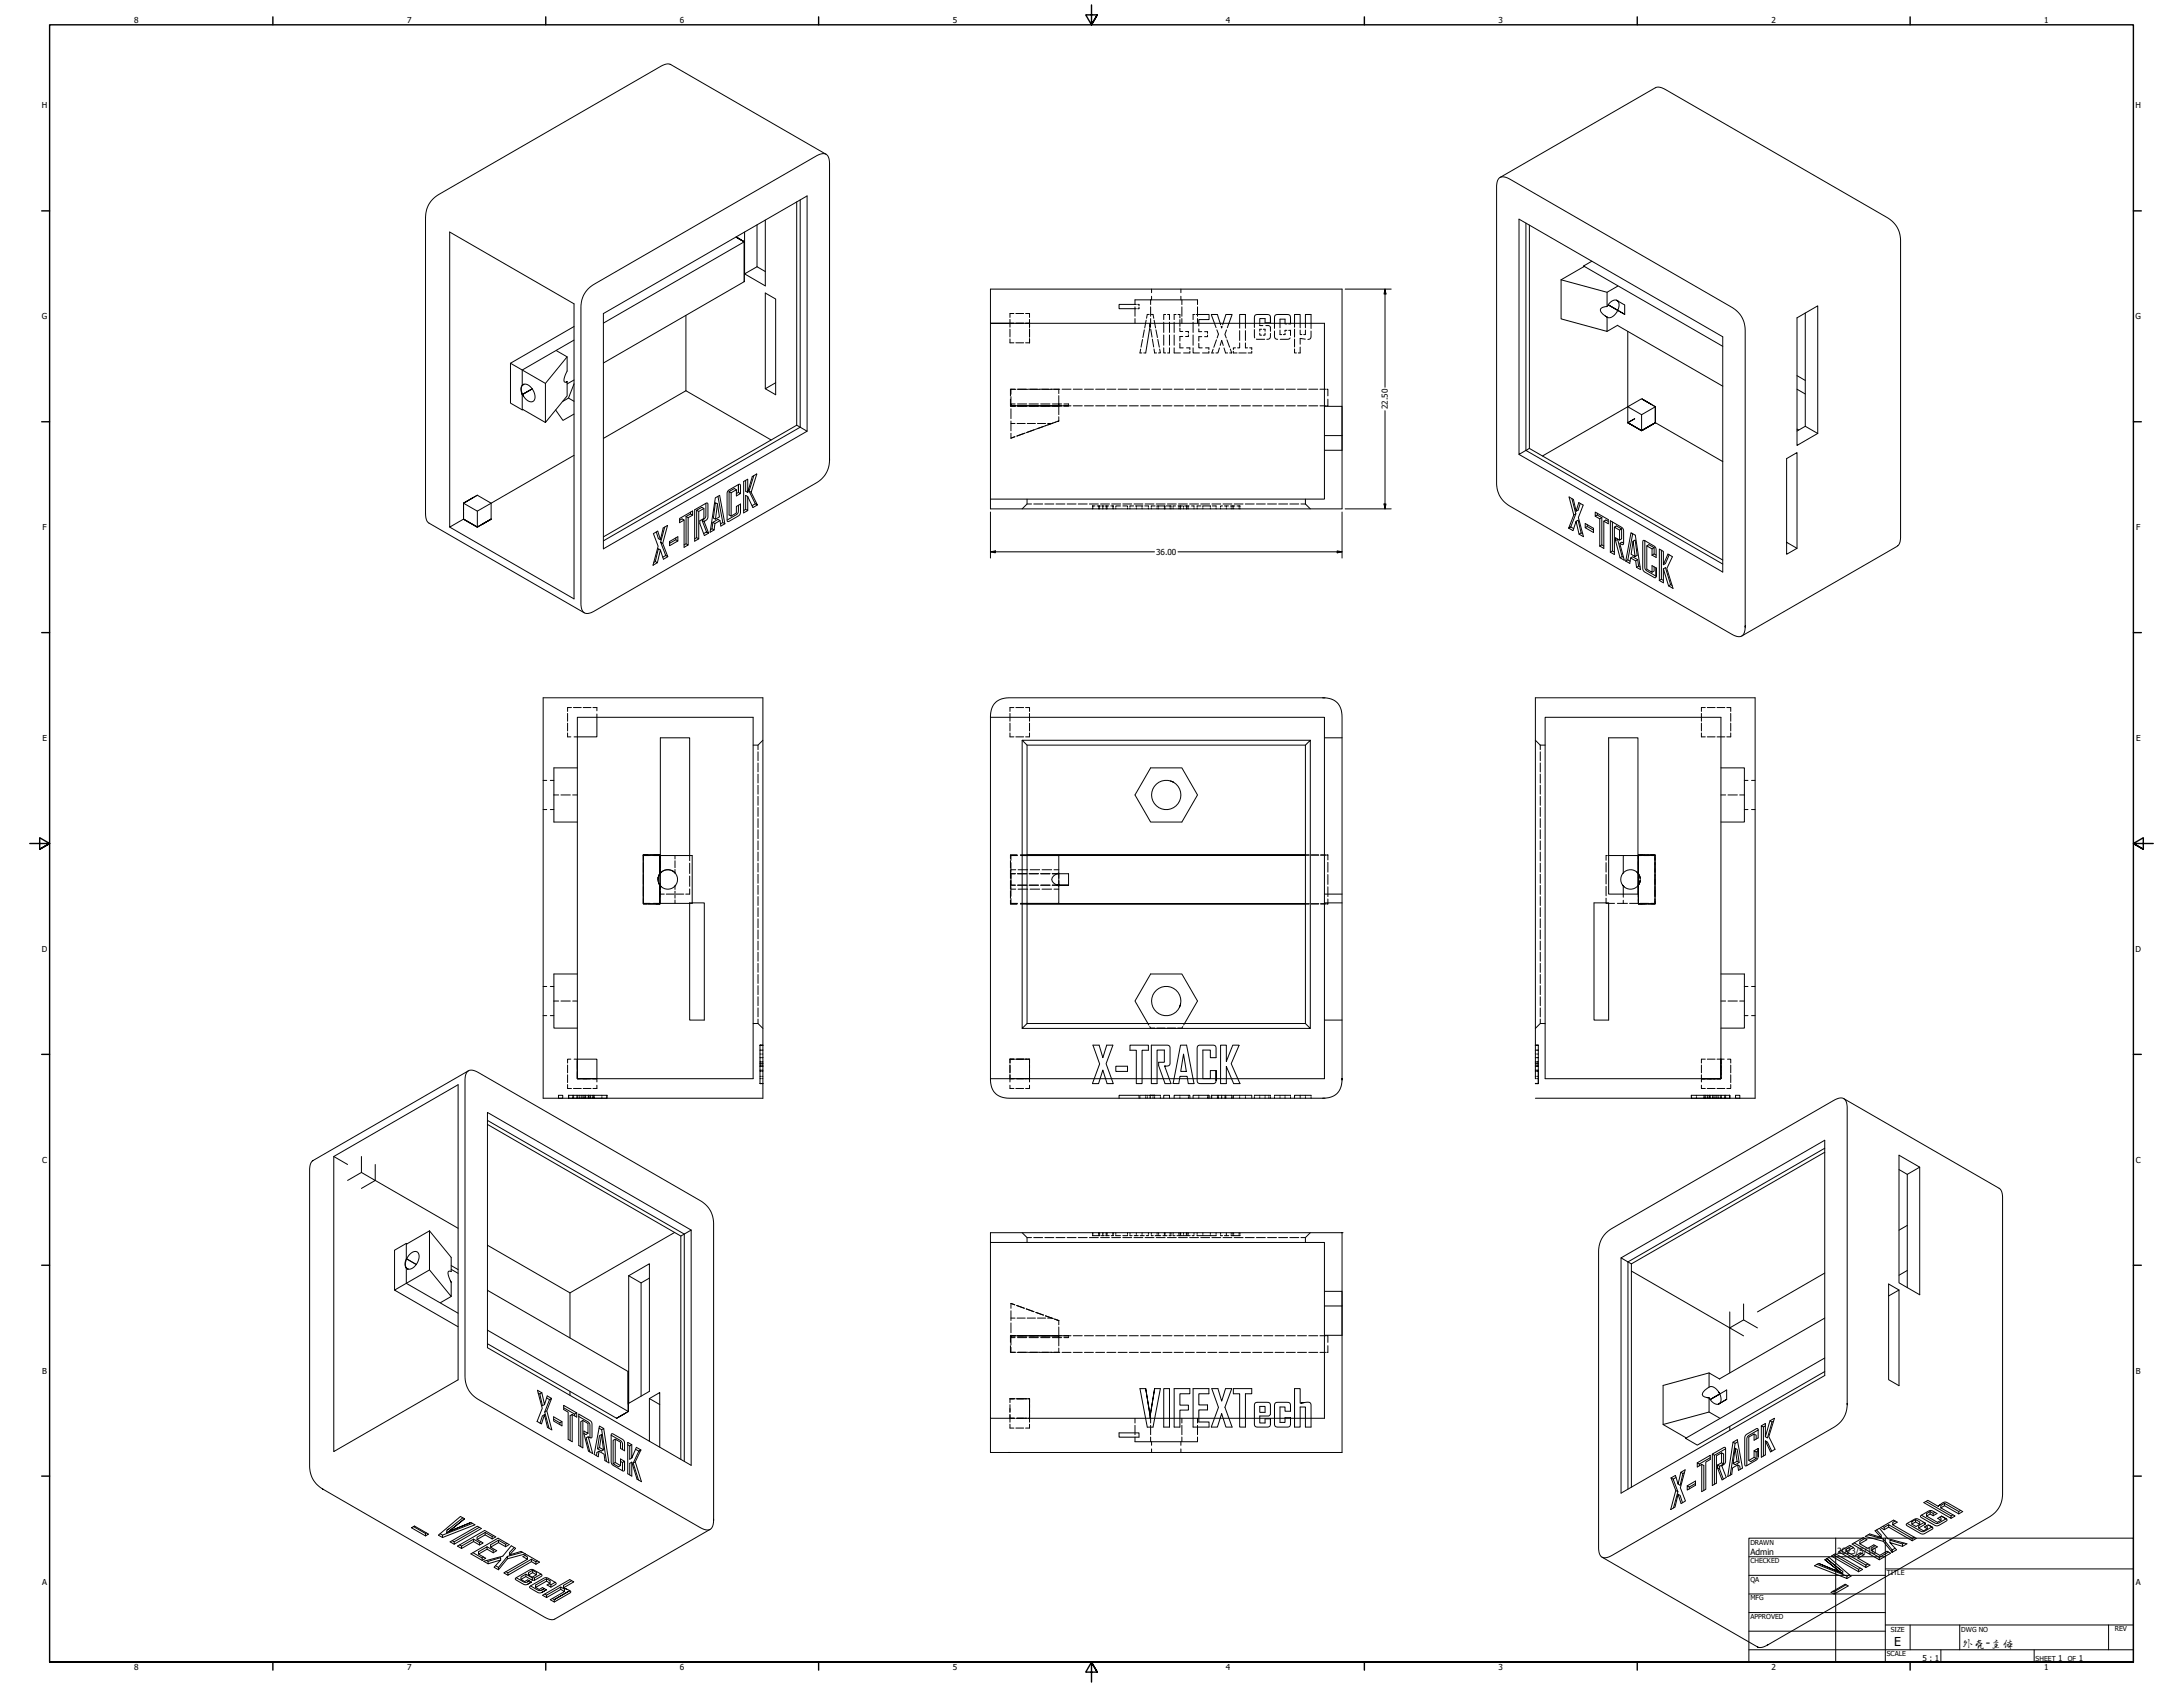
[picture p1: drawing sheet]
<svg xmlns="http://www.w3.org/2000/svg" width="1118mm" height="864mm" viewBox="0 0 1118 864" stroke-linecap="round" stroke-linejoin="round" font-family="sans-serif">
<defs><g id="words">
<g font-size="6.3">
<text x="970" y="842">E</text>
<text x="1004" y="843">外壳-主体</text>
</g>
<g font-size="4.4">
<text x="896" y="796">Admin</text>
<text x="941" y="795">2023/5/10</text>
</g>
<g font-size="4.2">
<text x="69" y="12">8</text>
<text x="208" y="12">7</text>
<text x="348" y="12">6</text>
<text x="488" y="12">5</text>
<text x="628" y="12">4</text>
<text x="767" y="12">3</text>
<text x="907" y="12">2</text>
<text x="1047" y="12">1</text>
<text x="21" y="55">H</text>
<text x="1093" y="55">H</text>
<text x="21" y="163">G</text>
<text x="1093" y="163">G</text>
<text x="711" y="209" transform="rotate(-90 711 209)">22.50</text>
<text x="22" y="271">F</text>
<text x="1094" y="271">F</text>
<text x="592" y="284">36.00</text>
<text x="22" y="379">E</text>
<text x="1094" y="379">E</text>
<text x="21" y="487">D</text>
<text x="1093" y="487">D</text>
<text x="22" y="595">C</text>
<text x="1093" y="595">C</text>
<text x="22" y="703">B</text>
<text x="1094" y="703">B</text>
<text x="22" y="811">A</text>
<text x="1093" y="811">A</text>
<text x="984" y="850">5 : 1</text>
<text x="1054" y="850">1</text>
<text x="1064" y="850">1</text>
<text x="69" y="855">8</text>
<text x="208" y="855">7</text>
<text x="348" y="855">6</text>
<text x="488" y="855">5</text>
<text x="628" y="855">4</text>
<text x="767" y="855">3</text>
<text x="907" y="855">2</text>
<text x="1047" y="855">1</text>
</g>
<g font-size="3.5">
<text x="896" y="791">DRAWN</text>
<text x="896" y="800">CHECKED</text>
<text x="896" y="810">QA</text>
<text x="966" y="806">TITLE</text>
<text x="896" y="819">MFG</text>
<text x="896" y="829">APPROVED</text>
<text x="968" y="835">SIZE</text>
<text x="1004" y="835">DWG NO</text>
<text x="1083" y="835">REV</text>
<text x="966" y="848">SCALE</text>
<text x="1042" y="850">SHEET</text>
<text x="1059" y="850">OF</text>
</g>
</g></defs>
<!-- layer: Hidden (ANSI) -->
<g fill="none" stroke="#000" stroke-width=".51">
<path d="M581 154v2h1M581 157v5M581 158h1M582 156h1v1M583 157v1h-1M589 154v2M589 157v5M590 148v2M590 152v2M605 148v2M605 152v2M605 154v2"/>
<path d="M605 157v5M613 154v2M613 157v5M517 166h2zM517 163v4M517 168v4M517 174v1h2M519 160h-2v2M520 166h4M520 160h4M520 175h4M525 160h2v2"/>
<path d="M527 163v4v-1h-2M527 168v4M527 174v1h-2M581 163v3M584 179v2h1M585 174l-1 4M586 169l-1 4M587 164l-1 4M588 161h-1v2M589 166v2M589 163v3M589 169l1 4"/>
<path d="M589 161h1l1 2M590 174l1 4M591 179v2h1M591 164l1 4M592 169l1 4M593 174l1 4M594 179v2h-1M596 178v3h1M596 165v5M596 171v6M597 161h-1v3M598 161h1v3"/>
<path d="M599 178v3h-1M599 165v5M599 171v6M601 178v3h3M601 165v5M601 171v6M602 161h-1v3M603 161h1v2M604 168v2h2M604 164v3M604 176v2h2M605 163v3"/>
<path d="M606 172h-2v3M607 170h1v1M607 178h2v1M608 171v1h-1M609 180v1h-3M611 178v3h3M611 165v5M611 171v6M612 161h-1v3M612 161h1M613 163v3M614 176v2h1"/>
<path d="M614 166v1M614 168v2h1M615 172h-1v3M617 170h1v1M617 178h2v1M618 171v1h-1M619 180v1h-3M621 179l-1 2h1M622 166l1 2M623 174l-2 4M623 169l1 2-1 2M624 178v3h-2"/>
<path d="M625 166h.1M625 177v-3l1 3M625 167v1l1-1M626 166h.1M627 178v3h1M628 169l-1 2 1 2M628 174l2 4M629 166l-1 2M630 179l1 2M631 180v1h2M633 178h-2v1M635 176v2h-1"/>
<path d="M635 166v2M635 169v5M638 166v2M638 169v5M638 176v2h1M640 178h1v1M641 180v1h-2M642 169v4M642 166v2M643 174h4M645 171v1h1M645 166h.1"/>
<path d="M645 166l2 1M646 169h-1v1M647 169h1v1M648 171v1h-1M648 167h2M650 167v3M650 171v1a1.5 1.5 0 0 1-1 2M652 169l1 4 1 1M652 166v2M655 166v2M655 169v2h1M658 166h1"/>
<path d="M658 166h.1M658 171h-1M659 169h-1v1M660 169h1v3M660 173v1h-5M661 166h-1M663 179v2h1M663 166v2M663 169v4M663 174v4M666 169v2h1M666 166v2"/>
<path d="M666 178v3h-1M668 174l-2-1v3M668 166v2M668 169v2h-1M671 169v4l-1 1M671 166v2M520 199h-3v4M520 199h-2v3M521 199h4M521 199h5M526 199h5M527 199h5"/>
<path d="M532 199h5M533 199h5M538 199h5M540 199h2v2M544 199h4M549 199h5M555 199h5M561 199h5M567 199h4M572 199h5M578 199h5M584 199h4"/>
<path d="M586 181h1M590 199h4M595 199h5M601 199h5M607 199h4M613 199h4M618 199h5M624 199h5M630 181h1M630 199h4M631 181h.1M634 181h4"/>
<path d="M636 199h4M641 199h5M647 199h5M653 199h4M659 199h4M664 199h5M670 199h5M676 199h3M679 199h1v4M517 204v4h27M517 207h3M518 208v-1v1"/>
<path d="M518 203v5M518 209v5M518 216v5M518 217h2M520 208h-2h2M521 217h4M521 207h5M526 217h4M527 207h5M530 220l-5 1M531 217h4M533 207h5"/>
<path d="M536 217h2M538 217l-2 1M539 208h4M539 207h4M539 217h-1M539 217l-9 3M540 216h-1M542 216h-1M542 207v1h-3M542 203v4M542 208v4M542 213v2l-2 1"/>
<path d="M544 208h4M545 207h2M547 207v1M549 208h5M555 208h5M561 208h5M567 208h4M572 208h5M578 208h5M584 208h4M590 208h4M595 208h5"/>
<path d="M601 208h5M607 208h4M613 208h4M618 208h5M624 208h5M630 208h4M636 208h4M641 208h5M647 208h5M653 208h4M659 208h4M664 208h5"/>
<path d="M670 208h5M676 208h3M680 204v4h-1M518 222v2h2M525 222l-4 1M526 258h2M529 258h5M535 258h4M541 258h4M546 258h5M552 258h5M558 258h4"/>
<path d="M559 260h.1M560 259v1M560 260h.1M561 259h-2v1M562 259h1M562 259v1M562 260h.1M563 260h.1M563 259v1M563 258h5M564 259h1M565 259v1"/>
<path d="M565 260h.1M566 259h1v1M566 259v1M566 260h.1M567 260h.1M567 259h1M567 259v1M569 259h1v1M569 258h5M570 259v1M570 260h.1M571 260h.1"/>
<path d="M574 259h-3v1M575 258h4M575 259h2v1M577 260h.1M579 260h.1M580 259h-1v1M581 258h4M581 259h4M582 259v1M582 260h.1M585 259v1M585 260h.1"/>
<path d="M586 259h2v1M586 258h5M588 260h.1M589 260h.1M591 259h-2v1M592 258h4M592 260v-1h4v1M592 260h.1M593 259v1M593 260h.1M596 259v1M596 260h.1"/>
<path d="M597 259h2M598 258h4M599 259l1 1M599 259v1M599 260h.1M600 260h.1M601 260h.1M602 259h-1v1M603 259h2M603 258h5M604 259v1M604 260h.1"/>
<path d="M606 259v1M606 260h.1M606 259h3M607 259v1M607 260h.1M608 259v1M608 260h.1M609 258h5M610 259h1v1M611 260h.1M613 260h.1M615 258h4"/>
<path d="M615 259h-2v1M616 260v-1h4v1M616 260h.1M620 260h.1M620 258h5M621 259h2v1M623 260h.1M625 260h.1M626 259h-1v1M626 258h5M627 259h1v1M628 259h1"/>
<path d="M628 260h.1M630 259h2M630 259v1M630 260h.1M631 259v1M631 260h.1M632 259v1M632 260h.1M632 258h4M633 259h2v1M634 259v1M634 260h.1"/>
<path d="M635 260h.1M638 258h4M643 258h5M649 258h4M655 258h4M660 258h5M666 258h2M677 357h.1M678 357h.1M291 375v2h1M291 365v4M291 370v4"/>
<path d="M293 362h-2v2M294 362h4M294 377h2M299 362h4M304 362h2v2M306 366v1M517 365v4M517 375v2h2M517 370v4M519 362h-2v2M520 377h4M520 362h4"/>
<path d="M525 362h2v2M527 365v4M527 375v2h-2M527 370v4M871 365v4M871 375v2h2M871 370v4M873 362h-2v2M874 377h4M874 362h4M879 377h4M879 362h4"/>
<path d="M884 362h2v2M886 375v2h-2M886 365v4M886 370v4M278 399h2M282 399h2M388 381v3M388 385v4M388 391v4M388 396v5M789 381v3M789 385v4"/>
<path d="M789 391v4M789 396v5M893 399h2M897 399h2M278 414h2M282 414h2M284 407h2M287 407h5M293 407h3M388 402v5M388 408v4M388 413v5"/>
<path d="M388 419v5M789 402v5M789 408v4M789 413v5M789 419v5M881 407h2M885 407h4M891 407h2M893 414h2M897 414h2M329 438h4M333 438h-4v2"/>
<path d="M333 438h5M334 438h4M334 438h4v9l-1 1M338 438h.1M338 438v2M346 438v2M353 438v3M388 425v4M388 430v5M388 436v5M521 438h-4v2M521 438h-3v2"/>
<path d="M522 438h4M523 438h3M668 438h2M671 438h4M676 438h3M679 438h1v2M789 425v4M789 430v5M789 436v5M823 438h-1v2M823 438h1M839 438h1"/>
<path d="M839 438h2M839 440v-2v2M839 438h8v25M839 438v22M841 438h4M842 438h-3v1M842 438h-3v2M843 438h4M846 438h1v2M329 460v2h4M329 442v5M329 448v5"/>
<path d="M329 454v5M337 449v1M337 448h.1M337 452h.1M338 453h.1M338 446l-1 2M338 453v2M338 456v4M338 441v3M338 445v2M338 456v2h2M341 458h4"/>
<path d="M345 446h.1M346 445v2l-1-1M346 441v3M346 454v1M346 456v4M346 458h4M353 442v5M353 448v6M353 455v3h-2M388 442v4M388 448v4M388 453v5"/>
<path d="M388 459v5M517 447h3M517 447v3M517 451v2h3M517 441v3M517 445v2M517 453v2M517 456v4M518 451v2h2M518 460v2h3M518 442v5M518 448v5"/>
<path d="M518 454v5M518 445h2M518 455h2M520 447h-2v3M521 447h5M521 453h5M521 445h5M521 455h5M527 447h5M527 453h5M527 445h5M527 455h5"/>
<path d="M533 447h5M533 453h5M533 445h5M533 455h5M539 447h2M539 453h2M540 445h2M540 455h2M542 447v3M542 451v2M680 441v5M680 448v5"/>
<path d="M680 454v5M789 442v4M789 448v4M789 453v5M789 459v5M822 442v4M822 448v5M822 454v5M822 460v2M831 458v1M838 446v1M839 447h.1"/>
<path d="M839 453h.1M839 457v4M839 458v4M839 456v5M839 447l1 3M839 447v1M839 455v4M839 441v3M839 452v3M840 449v1M840 451l-1 2M840 451l-1 2z"/>
<path d="M840 451h.1M847 460v2h-2M847 442v5M847 448v5M847 454v5M329 463h2M332 463h3M334 462h4M336 463h1M338 462l-1 1M338 461v2M338 462l-2 1"/>
<path d="M346 461v1M354 462h-1M354 462h.1M388 465v4M388 470v5M388 476v5M517 461v2M521 463h-4h4M522 463h4M523 462h3M668 463h2M671 463h4"/>
<path d="M676 463h3h-3M680 460v3h-1M789 465v4M789 470v5M789 476v5M824 462h3M828 462h5M831 461v1M834 462h5M839 462l2 1zM839 462v-2v3h8M839 462l1 1"/>
<path d="M839 463h5M840 462h4M846 463h1M847 461v2h-3M847 460v3h-2M388 482v4M388 487v5M388 493v5M388 499v4M789 482v4M789 487v5M789 493v5"/>
<path d="M789 499v4M278 520h2M278 505h2M282 520h2M282 505h2M284 512h2M287 512h5M293 512h3M388 505v4M388 510v5M388 516v5M789 505v4"/>
<path d="M789 510v5M789 516v5M881 512h2M885 512h4M891 512h2M893 520h2M893 505h2M897 520h2M897 505h2M388 522v2M389 535h1M389 538h1"/>
<path d="M389 540h1M390 535h1M390 538h1M390 540h1M588 524v1M589 526h2M592 526h5M598 526h4M606 526h-1h-2M606 524v1M786 535h1M786 538h1"/>
<path d="M786 540h1M787 535h1M787 538h1M787 540h1M789 522v2M291 555v2h2M291 545v4M291 550v4M292 542h-1v2M294 557h4M294 542h2M296 549v3h1"/>
<path d="M296 543v5M296 548v4M296 552h7M296 542v5M299 557h4M303 552h3v2M306 556v1h-2M389 552h1M389 545h1M389 555h1M389 548h1M389 541h1"/>
<path d="M389 546h1M389 544h1M389 543h1M389 551h1M390 552h1M390 545h1M390 555h1M390 548h1M390 541h1M390 546h1M390 544h1M390 543h1"/>
<path d="M390 551h1M517 552h2M517 545v4zM517 552v-2v4M517 556v1h2M519 542h-2v2M520 552h4M520 542h4zM520 557h4M521 542h4M521 552h6M527 542v5"/>
<path d="M527 548v4M527 542h-2h2v2M527 545v4M527 550v4M527 556v1h-2M786 552h1M786 545h1M786 555h1M786 548h1M786 541h1M786 546h1M786 544h1"/>
<path d="M786 543h1M786 551h1M787 552h1M787 545h1M787 555h1M787 548h1M787 541h1M787 546h1M787 544h1M787 543h1M787 551h1M871 552h2z"/>
<path d="M871 556v1h2M871 545v4M871 550v4M872 552h4zM873 552h-2h7M873 542h-2v2M874 542h4M874 557h4M879 542h4M879 557h4M881 549v3h-2M881 543v5"/>
<path d="M881 542v5M881 548v4h-7M881 546v4zM881 551v1h-4M881 542v2zM884 542h2v2M886 555v2h-2M886 545v4M886 550v4M291 561h.1M291 562h.1M293 561h.1"/>
<path d="M293 562h.1M294 561h.1M294 562h.1M295 561h.1M295 562h.1M296 561h.1M296 562h.1M297 561h.1M297 562h.1M298 561h.1M298 562h.1M299 561h.1"/>
<path d="M299 562h.1M300 561h.1M300 562h.1M301 561h.1M301 562h.1M302 561h.1M302 562h.1M303 561h.1M303 562h.1M304 561h.1M304 562h.1M308 561h.1"/>
<path d="M308 562h.1M311 561h.1M311 562h.1M584 561h.1M584 562h.1M587 561h.1M587 562h.1M589 561h.1M589 562h.1M590 561h.1M590 562h.1M591 561h.1"/>
<path d="M591 562h.1M594 561h.1M594 562h.1M604 561h.1M604 562h.1M608 561h.1M608 562h.1M614 561h.1M614 562h.1M618 561h.1M618 562h.1M619 561h.1"/>
<path d="M619 562h.1M620 561h.1M620 562h.1M623 561h.1M623 562h.1M624 561h.1M624 562h.1M625 561h.1M625 562h.1M627 561h.1M627 562h.1M628 561h.1"/>
<path d="M628 562h.1M631 561h.1M631 562h.1M635 561h.1M635 562h.1M638 561h.1M638 562h.1M642 561h.1M642 562h.1M645 561h.1M645 562h.1M648 561h.1"/>
<path d="M648 562h.1M650 561h.1M650 562h.1M652 561h.1M652 562h.1M655 561h.1M655 562h.1M658 561h.1M658 562h.1M661 561h.1M661 562h.1M668 561h.1"/>
<path d="M668 562h.1M671 561h.1M671 562h.1M678 562h.1M866 561h.1M866 562h.1M868 561h.1M868 562h.1M872 561h.1M872 562h.1M873 561h.1M873 562h.1"/>
<path d="M874 561h.1M874 562h.1M875 561h.1M875 562h.1M877 561h.1M877 562h.1M878 561h.1M878 562h.1M879 561h.1M879 562h.1M880 561h.1M880 562h.1"/>
<path d="M881 561h.1M881 562h.1M883 561h.1M883 562h.1M885 561h.1M885 562h.1M886 561h.1M886 562h.1M526 634h2M529 634h5M535 634h4M541 634h4"/>
<path d="M546 634h5M552 634h5M558 634h4M559 631v1M559 632v1M560 631v1M560 632v1M562 631v1M562 632v1h1M563 631v1M563 632v1M563 634h5"/>
<path d="M564 633h1M565 631v1M565 632v1M566 633h2M566 631v1M566 632v1M567 631v1M567 632v1M569 634h5M570 631v1M570 632v1M570 632v1h-1"/>
<path d="M571 632v1h3M571 631v1M575 634h4M577 632v1h-2M577 631v1M579 632v1h1M579 631v1M581 634h4M582 632v1h-1M582 633h1M582 631v1M584 633h2"/>
<path d="M585 631v1M585 632v1M586 634h5M588 632v1h-1M588 631v1M589 632v1h1M589 631v1M591 633h2M592 634h4M592 631v1M592 632v1M593 633h.1"/>
<path d="M593 632v1h1M593 631v1M595 633h2M596 631v1M596 632v1M598 634h4M599 631v1M599 632v1M600 632v1h-2M600 631v1M601 632v1h1M601 631v1"/>
<path d="M603 634h5M604 632v1h-1M604 631v1M604 632v1M606 631v1M606 632v1M607 631v1M607 632v1M608 632v1M608 631v1M608 633h1M609 634h5"/>
<path d="M611 632v1h-1M611 631v1M613 631v1M613 632v1M615 634h4M616 631v1M616 632v1M620 631v1M620 632v1M620 634h5M623 631v1M623 632v1"/>
<path d="M625 632v1h1M625 631v1M626 634h5M627 633h2M630 632v1h2v-1M630 631v1M631 631v1M631 632v1M632 631v1M632 634h4M634 631v1M634 632v1"/>
<path d="M635 631v1M635 632v1M638 634h4M643 634h5M649 634h4M655 634h4M660 634h5M666 634h2M518 671v5M518 677v5M518 675h2M520 668l-2-1v3"/>
<path d="M521 668l3 2M521 675h4M525 670l4 1M526 675h4M530 672l4 1M531 675h4M535 674l4 1M536 675h2M540 675h.1M540 675l2 1M541 676h1M542 676v2"/>
<path d="M542 679v5M517 689v3h3M517 685h3M518 683v5M518 690v2h2M518 684v1v-1h25M520 684h-3h3h-3v3M521 685h5M526 692h-5M526 692h17M527 685h5M527 684h5"/>
<path d="M533 684h5M533 685h5M539 684h3M539 684h4M539 685h4M542 685v4M542 690v2M544 684h4M544 692h4M547 684l-2 1M547 684h.1M549 684h5"/>
<path d="M549 692h5M555 684h5M555 692h5M561 684h5M561 692h5M567 684h4M567 692h4M572 684h5M572 692h5M578 684h5M578 692h5M584 684h4"/>
<path d="M584 692h4M590 684h4M590 692h4M595 684h5M595 692h5M601 684h5M601 692h5M607 684h4M607 692h4M613 684h4M613 692h4M618 684h5"/>
<path d="M618 692h5M624 684h5M624 692h5M630 684h4M630 692h4M636 684h4M636 692h4M641 684h5M641 692h5M647 684h5M647 692h5M653 684h4"/>
<path d="M653 692h4M659 684h4M659 692h4M664 684h5M664 692h5M670 684h5M670 692h5M676 684h3M676 692h3M679 684h1v3M680 689v3h-1M517 719v4"/>
<path d="M519 716h-2v2M520 716h5M525 716h2v2v-2M527 716v4M527 719v4M517 724v2h2M517 724v4M517 729v2h2M520 731h4M520 726h4M521 726h4M525 726h2"/>
<path d="M527 722v4M527 724v4M527 729v2h-2M581 726v2M581 730v4M581 736v2M589 726v2M589 730v4M589 736v2M590 738v2M605 738v2M605 726v2"/>
<path d="M605 730v4M605 736v2M613 726v2M613 730v4M613 736v2M590 742v2M605 742v2"/>
</g>
<!-- layer: Visible (ANSI) -->
<g fill="none" stroke="#000" stroke-width=".51">
<path d="M343 33h-2l-2 1-115 66-4 4-2 6v153v3l2 2 79 46M343 33l80 46M768 91l79-46h2l4 1 116 67 3 5 1 5v152v3l-2 2M381 119v21l7-3M388 115v22M392 113v33l-11-6M408 103v115M410 102v117l3 2-104 60v-120l104-61v121M781 114v117l-3 2v-121l104 60v121l-104-60M783 115v115l-2 1 101 58M377 121l4 3M381 124l-4-3 4 3v20"/>
<path d="M381 124l-72 41M388 137l4 2M811 136v1M811 136l-12 7M815 134l-4 2 71 41M381 144h.1M381 144l-72 42M507 148h180v112h-180zM581 154h32M581 156h-8v2h8M799 143v20l24 7v-8M799 143l24 7"/>
<path d="M823 156l9 5-4-2M828 154l1 1-1 4-5-3 5 3M828 154a4 4 0 0 0-5 3 3 3 0 0 0-4 2l1 2 3 1h-1M828 154l4 2v5M828 146l-5 4v7M828 159a5 5 0 0 1-5 3v1M285 180l5 3v7l-1 2a2.5 2.5 0 0 0 0 4l1-1v1M294 167l-33 19v20l7 4M294 174l-27 15-6-3M351 161v39M517 166h-10h171v90h-171M589 167v-1l-2 15"/>
<path d="M613 161h6v3h-5v2M622 166l-2-5h3l2 5M626 166l2-5h3l-2 5M635 166v-5h3v5M650 163v2v-3v-1h-7l-1 1v4M650 165h-2v-2h-3v3M655 166v-3h3v3M661 163v3l-1-5h-7v1l-1 4M663 166v-5h3v5M668 166v-5h3v5M828 167l54 31M828 166l-5 4"/>
<path d="M833 170v38l-43 25M920 163l11-6v65l-11 6zM924 160v58l7 4M267 197h1zM267 197v2v3v-1M267 189v8M267 197v2l1 3 4-3M268 197a5 5 0 0 1 6 4 2.7 2.7 0 0 1-1 4 2.7 2.7 0 0 1-4-1l-1-2v1M268 190l11 6M290 195v8l-11 13v-20M290 183l-11 13M294 196l-3 8 3 1"/>
<path d="M294 195l-4 2M397 196l-5 3 5 3v-49l-5-3v49M920 192l4 3M920 199l4 3M268 202l4-3-5 3v8M268 210l11 6M284 210l4 5 6-3M291 204l-3 2M351 200l44 25M351 200l-42 24M678 208h9v15h-9M833 208v8l7 4 7-4v-8l-7-4 7 4v8l-7 4-7-4 4-2-4 2 7 4 7-4v-8"/>
<path d="M840 212v8l-7-4 3 2M840 204l-7 4 7 4 7-4M847 208v8l-7 4 7-4 35 20M920 220h1M924 218l-4 3M294 233l-43 25v8l-7 4-7-4v-8v4M425 235v-151a4 4 0 0 0-4-5l-117 67-3 2-2 3-2 6v152a4 4 0 0 0 5 5l117-67 2-2 2-3 1-3 1-4v1M678 231h9M783 230l99 57M244 254l7 4-7 4-7-4v8l7 4 7-4-7 4-7-4-7 4v-151l64 37v151l-64-37M244 254l-7 4 5-3M244 254l-7 4v8v-4"/>
<path d="M361 258v6l-1 2M366 257l1 1-1 8-1-1zM367 258l1 7-2 1M368 254l2 14h1M374 252v12h-1v-12h1l3-1v3l2-1-1-1-1 1M377 251l-1-1-3 2M378 248v4zM378 259v4l-6 3M379 253v-5l-7 4v15h1l6-4v-5v4M379 258l-2 1v4l-3 1M382 246v5l1 1M383 254v7h-1h-1"/>
<path d="M383 251l4 7M385 252l3 7-1-1-2 1M386 243l-3 8M387 243h.1M387 243l-2 1-2 8v-7l-2 1v17l2-2M387 243l-2 9-2-1M388 259l-3 1-2-6h-1v7M526 256v2l-3 2M668 256v2l3 2M805 255l2 8-1 1M809 258l-1 3-1 1M237 262v-4v8l7 4v-8"/>
<path d="M309 275l99-57 2 1-101 58M336 272l1 4h1M339 278h-1l3 6-2 1M340 270l-2 8M342 269l-2 1-2 6-1-4-2 1 2 7-3 9 3-1-2-1M342 269l-3 9 3 7-1-1M346 275v1M347 277v-2l-4 2v2l4-2-1-1-3 2M350 266v14l2-1-1-1-1 1M351 264l1 1v14M351 264v14M354 263l1 1v-2l-7 3v3l2-2h-1h-1"/>
<path d="M354 262v1l-3 1M355 264l-3 1M357 261l2-1h1v5l-2 2v1l3 6 2-1M358 262v14l-1-1M360 260l-2 2-1-1v14l-1 1M361 267l1-2v-8l-6 4v16l2-1M362 272l1 1-3-6-1-1 3 6-2 1M365 267v4M366 268l-1-1 3-1 1 1v2l2-1M369 267l-3 1v3h-1h-1M370 268h-1M371 268l-3-14-2 1-2 17 2-1"/>
<path d="M803 270l3-6-3-10 3 2 1 6 1-5 2 2-2 6 3 10-3-2h1M803 270l2 2 2-5 1 6M804 270h-1M807 263l-3 7 2 1M807 267l1-1 1 7h1M812 268l4 2v3l-4-3zM813 269v1h-1M813 270l3 1M817 264l2 2 1-1M818 263v1l2 1M818 264h-1v-2l6 4v2l-2-1M819 266v14"/>
<path d="M820 265v14l-1 1M820 279l1 1M823 267l-1-1-1 1v14l-2-1M825 267v15l1 1M826 270v14l-2-1M827 277l2 9 1-1M828 276h.1M829 271l-3-1 2-1 2 2h-1v5l-2-1v2l1-1 2 9h1M830 278l1 1v-1v-7l-7-4v16M830 271v5h-1M830 278h-1l3 9-3-1M831 278h.1"/>
<path d="M836 273l-3 14h-1M836 277l1-1 1 8-1 1-2-1 1-7 1 8M842 277v14l1 1 5 3v-4l-1 5-5-3-1-1v-15l7 3v5l-2-1M843 279v12l3 2v-3l2 1M915 278l5 3-5 3v-49l5-3v49M971 280l-79 46M335 287v1M338 282l-1-1-2 6M342 285l-2 1-2-4-1 6M825 282l-1 1M832 287l3-14 2 1 3 18-2-2M833 287h2"/>
<path d="M835 286l1-1 2 2M837 287l-2-1-1 2-2-1M838 287l1 3h1M838 287h-1l1 3M839 290h-1M847 280l-3-1h-1l3 2v3M847 280v4h-1M847 290v2l-1 1M847 280l-1 1M847 284h1M850 297v-16l2 1v7l2-5 2 1-3 6 4 10-3-1M851 282v15h-1"/>
<path d="M851 297h1M852 291v7l-2-1M855 284l-2 4-1 1M855 299l-1 1M856 300l-1-1-2-8h-1l2 9M893 320v-151v-3l-1-3-2-3-3-3-114-65a4 4 0 0 0-6 1l-1 155 2 6 2 3 3 2 113 66a4 4 0 0 0 7-1v-4v1M278 357h113v205h-113zM678 357h.1M296 367h90v185h-90zM306 367v10h-10M391 379l-3 2h-2M507 367h171v185h-171"/>
<path d="M523 379v147l3-2h142M671 379h-148l3 2v143M678 378h9M786 379l3 2h2M791 367h90v185h-90zM824 378h15v80h-15zM296 393h-12v28h12M526 381h142l3-2v147M589 393h16l8 14-8 14h-16l-8-14zM599 400h2a7 7 0 0 0-11 6 7 7 0 0 0 10 8 7 7 0 0 0 2-13l-1-1M668 381v143l3 2h-148M881 393h12v28h-12"/>
<path d="M329 438h25v24l-25 1v-25M338 438v-60h15v60M526 438h16v9M668 438h-142h142M824 438h7M839 438h-8v9M337 451v1M337 449v1M337 449v-1v1M337 452l1 1M338 447v-9h-9v25h9M338 447l-1 3 1 3-1-1"/>
<path d="M338 447v16M338 446v-8v9l-1 1h1M338 447a5 5 0 0 1 7-1 5 5 0 0 1 0 8 5 5 0 0 1-7-1l1 1M338 447v6M344 446l-2-1h-2l-2 2 1-1M345 446l1 1M346 453l-1 1M541 447h1v6h-1h6h-6M541 453l1 1a4 4 0 0 1-3-5 3 3 0 0 1 3-2h-1h6v6M542 453v9h-16M678 458h9M831 454v4"/>
<path d="M838 446l1 1a5 5 0 0 0-8-1 5 5 0 0 0 0 8v-1M839 453a5 5 0 0 1-8 1M336 463h2v-10v10M354 462h7v60h-8v-60M668 463h-142h142M678 462h9M816 462h8v60h-8zM822 462h2M296 499h-12v27h12M881 499h12v27h-12M604 514v2a8 8 0 0 0-7-11 8 8 0 0 0-7 11 8 8 0 0 0 13 1l1-1M386 524h2l3 2"/>
<path d="M391 535h-2v20h2M560 535h3l2 6 2-6h3l-4 10 4 10h-3l-2-7-3 7h-3l4-10zM579 535h9v3h-3v17h-3v-17h-3zM588 524l-7-12 8-13h16l8 13-7 12M604 535h3l4 20h-3v-4h-4v4h-3zM606 540l1 8h-3zM625 535h3v8l3-8h3l-4 10 5 10h-3l-4-9v9h-3zM678 522h9M786 535h2v20h-2M791 524h-2l-3 2M240 548l-80 46M296 542h10v10h-10z"/>
<path d="M571 546h6v2h-6zM596 546l4 9h-4l-3-9v-2h3v-6h-4v17h-3v-20h9l1 1v8l-1 1-2 1h1M623 548h-3v4h-4v-14h4v3h3v-5l-2-1h-8v2v17l1 1 8-1 1-1v-5v5M687 552v-185a9 9 0 0 0-10-10h-160a9 9 0 0 0-10 10v185a9 9 0 0 0 10 10h160a9 9 0 0 0 10-10v1M786 552v-195h113v205h-113M788 548v7M250 574l100 58 4-2v120l-104-60v-121l104 61M250 576l99 57M286 561h2v1h-2zM291 561h20v1h-20zM573 562v-1h10v1M584 561h5"/>
<path d="M589 561h2zM591 561h3M596 562v-1h3v1M601 562v-1h8v1M611 562v-1h8v1M631 561h-11v1M631 562v-1h10v1M642 561h8M652 561h9M666 561h-3v1M666 561h5M666 561v1"/>
<path d="M678 562h-1M886 561h-20v1h20M886 561v1M889 561h2v1h-2zM944 562l79 46 2 2v3v154l-2 5-5 5-113 65M160 594l-1 2v3v152v3l1 3 2 3 3 2M171 592l64-37v151l-64 37zM171 592l7 4M185 592v8M192 596v8l43 25M934 588l-101 58 2 1 99-57M972 599l4 2"/>
<path d="M983 597v66l-11-6v-66l11 6-7 4M185 600l7 4-7 4M185 600l-7 4M976 601v58M208 637v7l-1 3 1 2M208 637l-6 3v20M220 630l11 14v7h-1a5 5 0 0 0 1 5M220 630v20l11 14v-8M220 630l-12 7M250 637l42 25M345 631l-53 31M507 636v-5h180v113h-171h1"/>
<path d="M507 636h171v90h-151M507 636v90h10M523 631l3 3v2M559 633h3M604 633h4M613 633h10M628 631v2M632 633h3M671 631l-3 3v2M976 627l-4 3M208 644l5 3zM208 645v3l1 2"/>
<path d="M208 649l1 1-1-1v8M208 644a4 4 0 0 1 6-3 6 6 0 0 1-5 9l-1-1 1 1M220 650l-12 7M231 648l4 2M231 650l4 2M322 653l10-6v65l-10 6zM322 653l6 4 4-3M328 657v58M830 644v120l104-60v-120l-104 60 3 2v116M835 651l58 33M835 647v114M934 652l-34 20"/>
<path d="M976 650l-4 3M231 664l-5 3M235 672l-27-15-6 3 33 19M250 661l72 41v20M292 662v23M678 661h9v8h-9M886 680l7-4 7 4M886 672v31M893 668v8M934 675l-54 31M972 660l-5-3v49l5 3v-49l-5 3M250 681l72 42"/>
<path d="M250 688l66 38M678 684h9M934 695l-71 41 6 4 65-38M276 713v1M277 713l2 6 1-4 2 1M279 719l-1 1-2-6 1-1-2-1 3 9-3 7M280 716h1M281 717l-2 6M282 716l-2 6 3 10-3-1-1-7-2 5-2-1M282 716l-1 1M292 712v2M332 716l6-3v28"/>
<path d="M332 716l6 3M332 716v22M587 711l2 13 2-13-2 15zM587 711h-3l3 20h3l4-20h-3M596 711h3v20h-3zM601 711h8v2h-5v6h4v3h-4v9h-3zM611 711h8v2h-5v6h4v3h-4v6h5v3h-8zM620 711h4l1 6 2-6h4l-4 9 4 11h-3l-3-7-2 7h-3l4-11zM631 711h10v2h-3v18h-3v-18h-4zM645 720h3v3h-3zM668 718h-2h3a1.4 1.4 0 0 1 2 1v12h-3v-11h-2v11h-3v-20h3v7M875 703l-24 6v20l24-6v-7"/>
<path d="M875 716a4 4 0 0 0 5 2M876 716l4-2 1 2a2.8 2.8 0 0 1-1 3v-1M880 713v1a4 4 0 0 0-4-4 4 4 0 0 0-4 3l-1 1a3 3 0 0 0 4 2l-1-1M880 714l-4 2 8-4v4M880 718l4-2-4 3M880 706l-5-3v7M946 719v-152a4 4 0 0 0-4-5l-117 67-3 3-2 3-2 5v152a4 4 0 0 0 5 5l116-66 3-3 2-2 1-4 1-3M275 728h.1M279 724l-1 1-2 4M280 722l-1 1 2 8M283 727l4 1v1M288 728v2l-5-3v-2l5 3h-1"/>
<path d="M289 721l5 3M294 725v-1l1-1-6-4v3l2 1v14l2 1v-14l-1 1v12M295 723v2l-2-1M296 725l6 4v7M298 727v14l-2-1v-16l7 4v8h-2M301 734h-1h-1M307 731l1 1 1-1 3 18-2-1-1-4-2-1-1 3-2-1 3-15 2 1M308 734l-1 1-1 7 2 1 1-1M308 734l-1 7-1 1M308 734l1 8-2-1M308 732l2 16M313 735l5 3 1 4v-3"/>
<path d="M315 737v12h-1l3 2 1-1M316 726l4-3-4 3M321 740h1v7l1-1M322 722v-20v21h-2M322 722l-6 4M323 740v6l3-5 2 1M507 726v18h9M573 734h10v2h-10zM581 738h32M650 726h-2v2h-3v-3h5v-1v-5l-1-1h-6l-1 1v11l2 1 6-1v-1v-3v3M661 726h-3v2h-3v-8h3v2h3v-3l-1-1h-7l-1 1 1 11 1 1 6-1 1-1v-3v3M851 729l12 7"/>
<path d="M863 736h.1M875 723l5 3M886 730v2M887 738l2-1 3 15-2 1v-3l1 1v1M888 739l-1-1-2 18 2-1v-4l3-1M890 738l-2 1-2 16M898 734l1 1v2M900 732l-5 3-1 1v14M903 731v14M904 730l-1 1-1-1v16l2-1v-7M904 735l1 1 2-8-1-1 2-1-2 9 3 7-3 1-2-5h1l2 5M906 727l-2 8v-6l-2 1"/>
<path d="M908 727l-1 1M297 741v-13l1-1 3 2v5l-2-1v1l2 9 2 1-2-9-1 1 2 7M307 743l-1 1-1 1M314 749v-12h1l3 1v3l2 2v-4l-1-2-6-3v1v14l6 4 1-5v4M315 749l3 1v-3l2 1-1 1M318 748l1 1M319 749v4M322 740h1l-2-2v16l2 2v-8M324 749l3 9M325 748l3 11-2-2-3-9-1 1v6M325 742l2 1-3 6M328 742l-3 6-1 1"/>
<path d="M328 742l-1 1M349 747v-114l1-1v116M856 757l2 6-3 10M856 757h1M858 756l-1 1 2 7M859 760h1l2-6h-1l2-2-3 10 3 6-2 2-2-5-1 6-3 2M861 754l-2 6-1-5-2 2M862 754h.1M868 759l-3 2h-1v2l4-3v-2l-4 3M869 749l7-4v2l-3 1v14l-2 2v-14M870 750v-1h-1v2l2-1h1v13M876 746l-6 3"/>
<path d="M877 744l6-3v7l-1 2M879 750v1l1 1 2 5M879 750l1 1M881 749h1v-5h-1v5l-2 1M881 744l-2 1v14l-2 1v-16l1 1v15M881 750l3 6-2 2-3-7M882 749l-2 2v1M883 742l-5 3M888 741l1 7-2 1 1 1 2-1-1-7-1-1-1 8M889 748l1 1M899 743v4l-1-1M900 746v-5v6l-6 3h-1v-15l1-1 6-3v1v4l-2 1v-3l-3 2v12h1l3-1"/>
<path d="M900 743h-1h-1v3l-3 2M900 741l-2 2M166 762h-1l114 66 3 1h2l80-46M237 777l-8 6h1M238 777l-2-1-12 10 3 1M241 779l2 2-16 6M242 780l-15 6M365 778v-152l-1-6-2-3-3-2-114-66a4 4 0 0 0-7 1v155l2 6 2 3 3 2 113 66a4 4 0 0 0 7-1v-3M855 773h.1M858 763l1 1-2 8M859 765l1 1 1 3M865 761v1"/>
<path d="M970 779h-1v2l2-2-2-1-6 4 2 1M976 780l8 4h1l4-2M979 779l2-1 2 1v1l-2 1-2-1zM981 778v1l-2 1M981 779l2 1M984 776l7 4 5-2M985 779l-3 2v1l3 2 2-1-1-2M986 780l-5-3-5 4 8 4 5-2v-1l-2-1 2 1M986 769l13 7M986 776l6 3 2-1v-1h-1M988 774l2 1 1-1M988 774v1l2 1"/>
<path d="M988 774l-2 1v1M988 775l-2 1M990 775v1l2-1-4-2-5 3 8 5 6-3-3-2 2 1M992 771l-5-3-2 1 14 8v-1l1-1M993 770l-1 1 3-2h2l8 5-2 1M994 772l7 4-2 1M994 772l2-1 7 4v-1M994 776l-2 1 2 1M996 770l-2 1v1M996 770l7 4 1-1M996 770v1M212 781l6 4v1l-7-4 1-1 7 4-1 1"/>
<path d="M218 785h.1M225 785l2 1v1M229 783v2M230 784l8-7-9 8 12-6-11 5M231 789h2v2l13-9-2-1-14 8 3 2M242 795l5 3M242 789v-1l-6 3M242 788l4 2v-1M245 796l4 2-2 1M245 782l-12 7M246 790v1M248 797l-1 1v1"/>
<path d="M248 785l4 2 1-1M248 785l-4 2v1M248 785v1M249 793v-1l-4 2v2l4-3 3 2M249 792l3 2 1-1M250 799v2l6-2-3 3 2 2M252 787v1l-4-2-4 2 3 2-1 1-4-2-6 4v-2h-1M252 788l2-1-6-4-14 8 2 2M252 794v1M255 788v2l4 2M255 790l-4 2 3 2-2 1M256 799v-2l-6 2h-1"/>
<path d="M259 792l2-1-6-4-14 8 6 4M259 791v1M260 790l-1 1-4-3-4 3v1M260 798l-5 6v-2l-1-1M260 798v-1l-5 5M263 792l-2 3v1M268 795l-8 2M269 796l1 1v1l-2-1 2-1 6 4-2 1M269 795l-2-1-6 2 3-3-2-2-5 6-9 2 2 2M269 796l-9 2M270 798l-12 7 2 1M272 799l-12 7v-1h-1"/>
<path d="M272 798l2 2 1-1M274 800v1M820 797l80 46M934 798l2-1 12 10-2 1M938 797l2-2 14 8-2 2zM939 796l13 7h1M942 794l13 7M948 792l-3 1v1M949 790l13 7M952 790l4 3 3-2 2 1-3 2 4 2 4-2 2 1-6 3M953 795l-2 1v2M955 788l-3 1v1l4-2-2-1-6 3 14 8v-1l5-2"/>
<path d="M956 786l8 2v1l5 6v-2M960 791l-2 1v2M961 783l2 3v1M964 788l5 5h1M964 789l-9-2 2-2 6 2-3-3 2-2 4 6 10 2-2 2M965 782v1l2-1 12 7v-1M967 782v-1l12 7 1-1M967 781l-2 1-1-1M968 790v-2l6 2h1M969 795h.1M969 793v2M969 781l12 7-2 1"/>
<path d="M974 790v2l-6-2 3 3-2 2M986 780l-4 2M987 781l-2 1 2 1M264 808l5 2 2-1-1 1M269 806l-2 1v2M269 807l4 2v-1M272 812l4 2 3-1-2 1M273 809h1M273 805l2 1v-1l-2-1v1l-2 1 1 1 3-1M273 804l-2 1v1M274 809l3-3-5-3-8 5v1l5 2 3-1-2 1M274 809v-1h-1l-4-2v1l-2 2 2 1 1-1 2 1"/>
<path d="M274 813l2 1 2-1 2 1M274 801l-2-2v-1l-12 7M277 806l-3 2M280 808l-6 3v2l6-4M280 809v-1l2 1v1l-2 1 2 2v-2h-1M280 809l2 1M282 813l2-2 1-1-5-2-9 4 1 1 4 2 4-1-3 1M284 810l-2 1M287 814l2 1-7 4 2 1v-1l-1-1M287 814l-7 4v-1M287 814v-2l-7 5-1-1M287 812l2 1v2"/>
<path d="M290 814l-2-1 4 1a.7 .7 0 0 1 0 1 .7 .7 0 0 1 0 1l-8 4M292 814l-8 5 8-5M293 809l-5 3v1l6-3-2-1-14 8 2 1M930 801l16 6M931 800l-2 2 17 6v-1l1-1M938 815l1 1 7-4-1-1-8 4 2 1M942 804l-7-6 8 6v2M942 805l-8-7 9 8-12-6 11 5M945 811l-6 4M952 803v2M955 801v1l-14-8 6-3 2 1-4 2 4 3 3-2 2 1-3 2 6 3-2 1M956 801h-1"/>
<path d="M905 842l-3 1h-2"/>
</g>
<!-- layer: Hidden (ANSI) -->
<g fill="#000">
<circle cx="589" cy="166" r=".2"/>
<circle cx="337" cy="452" r=".2"/>
<circle cx="338" cy="447" r=".2"/>
<circle cx="338" cy="453" r=".2"/>
<circle cx="839" cy="453" r=".2"/>
</g>
<!-- layer: Visible (ANSI) -->
<g fill="#000">
<circle cx="389" cy="535" r=".3"/>
<circle cx="687" cy="631" r=".3"/>
<circle cx="886" cy="680" r=".3"/>
</g>
<!-- layer: Border (ANSI) -->
<g fill="none" stroke="#000" stroke-width=".72">
<path d="M140 9v4M279 9v4M419 9v4M559 3v10l-3-5h6l-3 5 3-5M698 9v4M838 9v4M978 9v4M21 108h4M1092 108h4M21 216h4M1092 216h4M21 324h4"/>
<path d="M1092 324h4M15 432h10l-5-3v6l5-3-5 3M1102 432h-10l5-3v6l-5-3 5 3M21 540h4M1092 540h4M21 648h4M1092 648h4M21 756h4M1092 756h4M25 851v-838h1067v838h-1067h1067M140 851v4M279 851v4"/>
<path d="M419 851v4M562 856l-3-5 3 5h-6l3-5v10M698 851v4M838 851v4M978 851v4"/>
</g>
<!-- layer: Title (ANSI) -->
<g fill="none" stroke="#000" stroke-width=".51">
<path d="M895 787h197v64h-197zM895 797h70M940 787v64M965 787v64M895 806h70M895 816h70M965 803h127M895 825h70M895 835h70M965 832h127M978 832v13M1003 832v13"/>
<path d="M1080 832v13M895 845h197M994 845v6M1041 845v6"/>
</g>
<!-- layer: Dimension (ANSI) -->
<path d="M689 148h23M709 148l1 2h-1zM709 148v50M709 210v50M709 258h1l-1 2zM507 262v24M687 262v24M689 260h23M507 282h3v1zM507 282h84M603 282h84M685 282h2l-2 1z" fill="none" stroke="#000" stroke-width=".51"/>
<g fill="#000">
<path d="M709 148l1 2h-1z" fill-rule="evenodd"/>
<path d="M709 258h1l-1 2z" fill-rule="evenodd"/>
<path d="M507 282h3v1z" fill-rule="evenodd"/>
<path d="M685 282h2l-2 1z" fill-rule="evenodd"/>
</g>
<use href="#words"/>
</svg>
